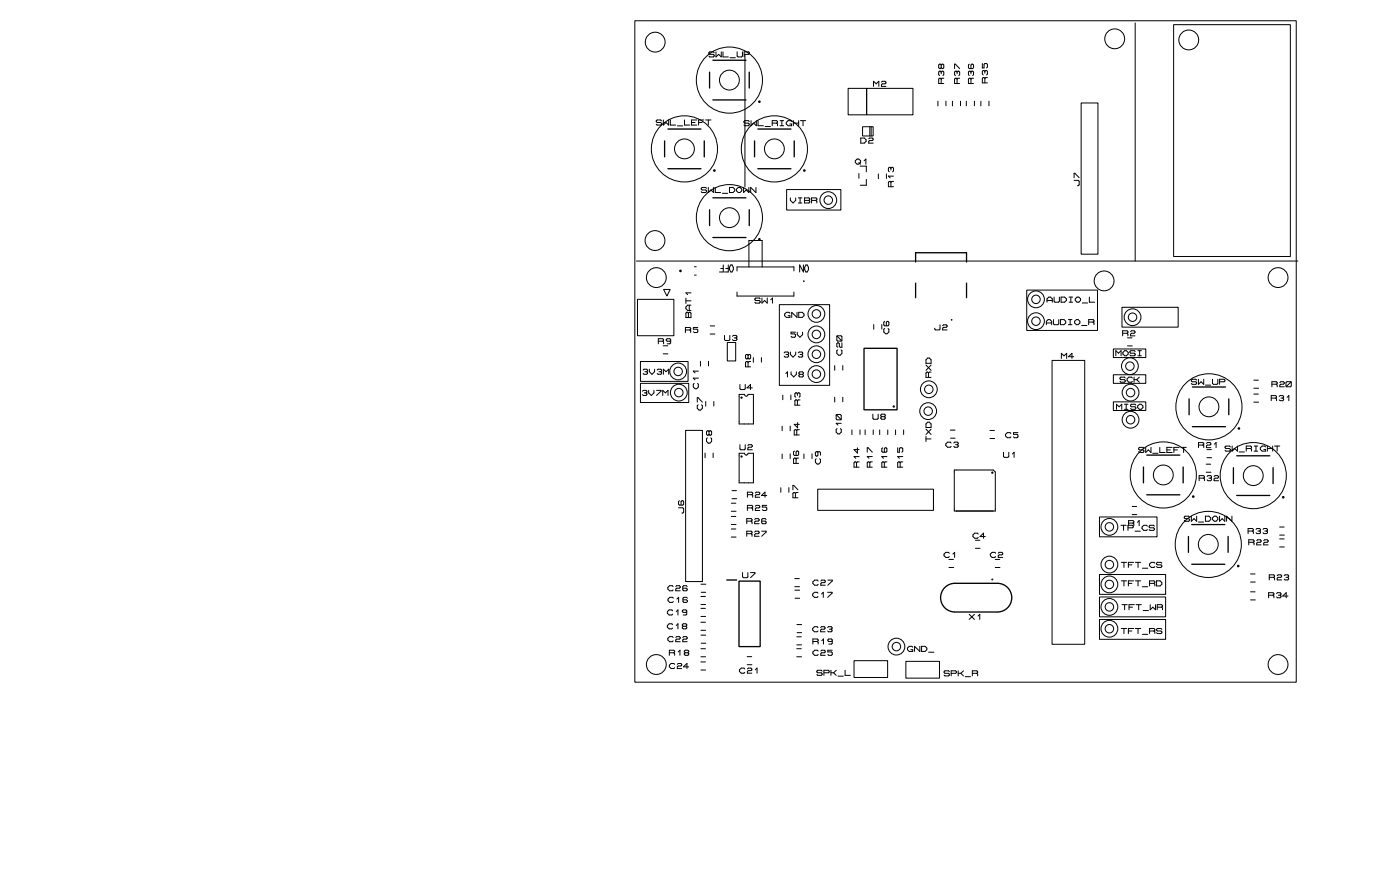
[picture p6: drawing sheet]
<svg xmlns="http://www.w3.org/2000/svg" width="212mm" height="133mm" viewBox="0 0 212 133" stroke-linecap="round" stroke-linejoin="round" font-family="sans-serif">
<g fill="none" stroke="#000" stroke-width=".15">
<path d="M96 3.1h100v100h-100zM100 18.3l-.1-.2h-.6l-.1 .3 .1 .1h.6l.1 .3-.1 .1h-.6l-.1-.1M100.3 18.1v.8l.4-.4 .4 .4v-.8M101.3 18.1v.8h.8M102.4 19h.8M103.5 18.1v.8h.8M104.5 18.5h.6M105.3 18.1h-.8v.8h.8M105.6 18.5h.5M106.4 18.1h-.8v.8M106.7 18.1h.8M107.1 18.1v.8"/>
<path d="M108 8l-.2-.2h-.5l-.1 .3 .1 .1h.5l.2 .3-.2 .1h-.5l-.1-.1M108.2 7.8v.8l.4-.4 .4 .4v-.8M109.3 7.8v.8h.8M110.4 8.7h.8M111.4 7.8v.7l.2 .1h.5l.1-.1v-.7M112.5 8.2h.7l.1-.2-.1-.2h-.7v.8M112.6 8.3v20M113.3 18.4l-.2-.2h-.5l-.1 .3 .1 .1h.5l.2 .3-.2 .1h-.5l-.1-.1M113.5 18.2v.8l.4-.4 .4 .4v-.8M114.6 18.2v.8h.8M115.7 19.1h.8M116.7 18.6h.7"/>
<path d="M117.4 18.6l.1-.1-.1-.3h-.7v.8M117.4 18.6l.1 .1v.3M117.9 19h.6M117.9 18.2h.6M118.2 18.2v.8M119.7 18.4l-.2-.2h-.4l-.2 .3v.2l.2 .3h.6v-.3h-.3M119.9 18.6h.8M119.9 18.2v.8M120.7 18.2v.8M121 18.2h.8M121.4 18.2v.8M128.2 13.4h2.8v4h-2.8z"/>
<path d="M130.4 19.2h1.6v1.4h-1.6zM131 13.4h7v4h-7zM131.5 19.2v1.4M131.7 19.2v1.4M132.1 13.1v-.8l.4 .4 .4-.4v.8M133.3 12.4l.1-.1h.4l.1 .2-.1 .2h-.4l-.1 .1v.3h.6M141.8 15.3v.7M142.3 12l-.1-.2-.3 .2v.6h.8M142.3 10.9l-.1-.1-.3 .1v.4l.1 .1M142.3 10.9l.1-.1 .3 .1v.4l-.1 .1M142.3 9.8l-.1-.1-.3 .1v.4l.1 .2 .3-.2M142.3 9.8l.1-.1 .3 .1v.4l-.1 .2-.3-.2"/>
<path d="M142.3 9.8v.4M142.3 10.9v.3M142.3 12v.6M142.7 11.8h-.3l-.1 .2M143 15.3v.7M144 15.3v.7M144.3 10.4v-.7h.1l.7 .7M144.7 10.9l-.1-.1-.3 .1v.4l.1 .1M144.7 12l-.1-.2-.3 .2v.6h.8M144.7 10.9l.1-.1 .3 .1v.4l-.1 .1M144.7 10.9v.3M144.7 12v.6"/>
<path d="M145.1 11.8h-.3l-.1 .2M145.2 15.3v.7M146.1 15.3v.7M146.5 9.7l-.1 .1v.4l.1 .2h.6l.1-.2v-.4l-.1-.1-.3 .1v.6M146.8 12l-.1-.2-.3 .2v.6h.8M146.8 10.9l-.1-.1-.3 .1v.4l.1 .1M146.8 10.9v.3M146.8 12v.6M146.8 10.9l.1-.1 .3 .1v.4l-.1 .1M147.2 11.8h-.3l-.1 .2M147.3 15.3v.7M148.3 15.3v.7"/>
<path d="M148.5 9.6v.7h.3v-.6l.1-.1h.3l.1 .1v.4l-.1 .2M148.9 11.9l-.1-.2-.3 .2v.6h.8M148.9 10.8l-.1-.1-.3 .1v.4l.1 .1M148.9 10.8v.3M148.9 11.9v.6M148.9 10.8l.1-.1 .3 .1v.4l-.1 .1M149.3 11.7h-.3l-.1 .2M149.5 15.3v.7M163.5 15.6h2.5v22.8h-2.5zM171.6 3.5v36M177.4 3.7h17.7v35.1h-17.7zM96.2 39.5h100"/>
<path d="M106.8 28.5l-.1-.2h-.6l-.1 .3 .1 .1h.6l.1 .3-.1 .1h-.6l-.1-.1M107.1 28.3v.8l.4-.4 .4 .4v-.8M108.1 28.3v.8h.8M109.2 29.2h.8M110.3 28.3h.5l.3 .3v.2l-.3 .3h-.5zM111.3 28.6l.3-.3h.3l.2 .3v.2l-.2 .3h-.3l-.3-.3zM112.4 28.3v.8l.4-.4 .4 .4v-.8M114.3 28.3v.8l-.8-.8v.8M118.9 28.7h8.2v3.1h-8.2zM119.5 29.9v.4l.4 .4 .4-.4v-.4M120.7 29.9h.5M120.7 30.7h.5"/>
<path d="M121 29.9v.8M121.6 29.9h.7l.1 .1-.1 .3 .1 .3-.1 .1h-.7zM121.6 30.3h.7M122.7 30.3h.7M123.4 30.3l.1-.1-.1-.3h-.7v.8M123.4 30.3l.1 .1v.3M129.3 24.3l.3-.3h.2l.3 .3v.3l-.3 .2h-.2l-.3-.2zM129.8 24.6l.3 .2M129.9 26.2v.7M130 25.1h1v.9M130.1 20.9h.6l.2 .2v.3l-.2 .2h-.6zM130.6 24.3l.3-.3v.8"/>
<path d="M131 27.1v.9h-.9M131.3 21l.2-.1h.4l.1 .2-.1 .1h-.4l-.2 .2v.2h.7M132.8 26.3v.7M134 26.3v.7M134.7 27.6l-.1-.2-.3 .2v.6h.8M134.7 25.4l-.1-.1-.3 .1v.4l.1 .2M134.7 25.4v.3M134.7 27.6v.6M134.7 25.4l.1-.1 .3 .1v.4l-.1 .2M135.1 27.4h-.3l-.1 .2M135.1 26.6h-.8l.3 .3M162.4 27.3h.6l.2 .1v.5l-.3 .2"/>
<path d="M162.4 26.9v-.7h.1l.7 .7M96.4 45.3h5.5v5.5h-5.5zM96.8 54.7h7.2v3h-7.2zM96.8 58h7.3v2.9h-7.3zM97.1 59.1l.2-.1h.4l.1 .1-.1 .3M97.2 55.9l.2-.1h.4l.1 .1-.1 .3M97.4 59.4h.3M97.5 56.2h.3M97.7 59.4l.1 .1-.1 .3h-.4l-.2-.1M97.8 56.2l.1 .1-.1 .3h-.4l-.2-.1M98.1 59v.4l.4 .4 .4-.4v-.4M98.2 55.8v.4l.4 .4 .4-.4v-.4"/>
<path d="M99.3 59h.6v.1l-.6 .7M99.4 55.9l.1-.1h.4l.1 .1-.1 .3M99.5 51.6h.7M99.6 56.2h.3M99.9 56.2l.1 .1-.1 .3h-.4l-.1-.1M100.2 51.6l.1-.1-.1-.3h-.7v.8M100.2 51.6l.1 .1v.3M100.2 59.8v-.8l.4 .4 .4-.4v.8M100.3 52.3h.6M100.3 53.5h.7M100.3 56.6v-.8l.4 .4 .4-.4v.8M100.3 43.8h1l-.5 1z"/>
<path d="M101.4 51.5l-.1 .1h-.4l-.2-.3 .2-.1h.4l.1 .1v.5l-.1 .2h-.4M103.6 49.9h.7M103.7 47.3l.1-.1 .3 .1 .2-.1 .2 .1v.7h-.8zM103.7 45.1v.8M103.7 45.5h.8M104.1 47.3v.7M104.2 46.1v.8M104.3 49.9l.1-.1-.1-.3h-.7v.8M104.3 49.9l.1 .1v.3M104.5 46.1h-.5l-.3 .3v.3l.3 .2h.5M104.5 44.3h-.8l.3 .2M104.9 58l-.1 .1v.4l.3 .3h.2l.3-.3v-.4l-.1-.1"/>
<path d="M105 41.6h.3M105 40.3h.3M105.5 49.5h-.7v.3h.6l.1 .1v.2l-.1 .2h-.4l-.2-.2M105.6 57.2h-.8l.3 .2M105.6 56.1h-.8l.3 .3M105.9 54.6v.7M107.1 54.6v.7M107.4 50.5h.7M107.4 49.3h.6M109 40.6h.3M109.3 40.1v1h-.5M109.5 50.7v.6l.2 .2h.5l.1-.2v-.6"/>
<path d="M109.7 40.6h.4M110 51.8h1.2v2.8h-1.2zM110.1 40.1v1h-.6M110.5 40.1h.2l.2 .3v.4l-.2 .3h-.2l-.2-.3v-.4zM110.7 50.8l.2-.1h.4l.1 .1-.1 .3M111 51.1h.3M111.3 51.1l.1 .1-.1 .3h-.4l-.2-.2M111.4 41v-.6h8.6v.6M111.4 44.2v.6h8.6v-.6M111.7 59.6h.9a.27 .27 0 0 0 .2 .3 .27 .27 0 0 0 .3-.3h.8v4.5h-2.2zM111.9 58.1v.7l.1 .1h.5l.2-.1v-.7M113.1 53.7l.1-.1 .3 .1v.4l-.1 .2-.3-.2"/>
<path d="M113.1 53.7l-.1-.1-.3 .1v.4l.1 .2 .3-.2M113.1 54.8l-.1-.1-.3 .1v.7h.8M113.1 53.7v.4M113.1 54.8v.7M113.2 40.4v-4h2v4M113.5 54.7h-.3l-.1 .1M113.7 58.6h-.8l.6-.5v.8M113.9 54.1v.7M114.9 45.2l-.1-.1h-.5l-.2 .1 .2 .2h.5l.1 .2-.1 .2h-.5l-.2-.1M115.1 54.1v.6M115.2 45.1v.7l.4-.4 .4 .4v-.7M116.5 45.3l.3-.2v.7"/>
<path d="M117.8 46.1h7.6v12.2h-7.6zM118.3 59.7v.7M118.6 53.3l.1-.1h.4l.1 .1-.1 .3M118.8 56.5l.3-.3v.8M118.8 53.6h.3M119.1 53.6l.1 .1-.1 .3h-.4l-.1-.1M119.4 47.3l-.1-.1h-.4l-.3 .3v.2l.3 .3h.5v-.3h-.2M119.5 53.2v.4l.4 .4 .4-.4v-.4M119.6 59.7v.7M119.6 56.2v.4l.4 .4 .4-.4v-.4M120.3 50.2h-.7v.3h.5l.2 .1v.3l-.2 .1h-.4l-.1-.1M120.5 47.2v.8l-.8-.8v.8"/>
<path d="M120.5 50.2v.4l.4 .4 .4-.4v-.4M120.6 59.5l-.2-.1-.2 .1v.4l.1 .2M120.6 59.5v.3M120.6 59.5l.1-.1 .2 .1v.4l-.1 .2M120.7 53.3l.1-.1h.4l.2 .1-.2 .3M120.8 47.2h.5l.3 .3v.2l-.3 .3h-.5zM120.9 56.6l-.1-.1 .1-.3h.4l.2 .1-.2 .3M120.9 56.6l-.1 .1 .1 .3h.4l.2-.1-.2-.3M120.9 56.6h.4M121 53.6h.2M121.2 53.6l.2 .1-.2 .3h-.4l-.1-.1M121.5 40.1v1l-.6-1v1"/>
<path d="M121.5 42.5h.1zM121.8 40.1h.2l.2 .3v.4l-.2 .3h-.2l-.1-.3v-.4zM126.2 55.3v.7M126.5 50.8l.8 .8M126.6 52.9l-.1 .1v.4l.3 .3h.2l.3-.3v-.4l-.1-.1M126.6 50.8h.6l.1 .1v.5l-.1 .2h-.6l-.1-.2v-.5zM127.3 51.8v.7h-.3l-.1-.1v-.4l-.1-.2-.3 .2v.4l.1 .1M127.4 55.3v.6M132.1 49.1v.7M133.3 49.1v.6M133.7 49.7l-.1 .1v.4l.3 .3h.2l.3-.3v-.4l-.1-.1M133.7 48.6l-.1 .1v.4l.1 .2h.6l.1-.2v-.4l-.1-.1-.3 .1v.6"/>
<path d="M140 55.2l.8 .8M140.3 54.1h.2l.3 .3v.5h-.8v-.5zM140.4 56.4l-.1-.1-.3 .1v.7h.8M140.4 56.4v.7M140.8 56.3h-.3l-.1 .1M140.8 55.2l-.8 .8M142.1 49.1v.6l-.1 .2h-.6l-.1-.3M142.5 49.2l.2-.1h.4l.1 .3-.1 .1h-.4l-.2 .1v.3h.7M143.8 48.3l.1 .1zM155.2 43.9h10.7v6.1h-10.7zM158.2 49.1v-.5l.3-.3h.2l.3 .3v.5M158.2 48.8h.8"/>
<path d="M158.3 45.7v-.5l.3-.3h.2l.3 .3v.5M158.3 45.4h.8M159.1 54.5h4.9v42.9h-4.9zM159.3 48.3v.7l.1 .1h.5l.2-.1v-.7M159.4 44.9v.7l.1 .1h.5l.2-.1v-.7M160.3 48.3h.6l.2 .3v.2l-.2 .3h-.6zM160.4 44.9h.6l.2 .3v.2l-.2 .3h-.6zM160.5 54.2v-.8l.4 .4 .4-.4v.8M161.5 48.3h.6M161.5 49.1h.6M161.6 44.9h.6M161.6 45.7h.6"/>
<path d="M161.8 48.3v.8M161.9 44.9v.8M162.3 53.9h-.8l.6-.5v.8M162.5 48.6l.2-.3h.3l.3 .3v.2l-.3 .3h-.3l-.2-.3zM162.6 45.2l.2-.3h.3l.3 .3v.2l-.3 .3h-.3l-.2-.3zM163.5 49.2h.8M163.6 45.8h.8M164.6 48.7h.7M164.7 44.9v.8h.8M165.3 48.7l.1-.1-.1-.3h-.7v.8M165.3 48.7l.1 .1v.3M168.3 56.7h4.9v1.3h-4.9z"/>
<path d="M168.3 52.8h4.9v1.3h-4.9zM168.7 53.8v-.8l.4 .4 .4-.4v.8M169.6 46.5h8.5v3h-8.5zM169.7 50.4h.7M169.8 53.3l.2-.3h.3l.3 .3v.2l-.3 .3h-.3l-.2-.3zM170.1 57.1l-.1-.1h-.5l-.2 .1 .2 .3h.5l.1 .1-.1 .3h-.5l-.2-.1M170.4 50.4l.1-.1-.1-.3h-.7v.8M170.4 50.4l.1 .1v.3M170.5 51.1h.6M170.5 52.3h.7M170.9 50.1l.2-.1h.4l.1 .3-.1 .1h-.4l-.2 .1v.3h.7M171.2 57.1l-.1-.1h-.4l-.3 .3v.2l.3 .3h.4l.1-.1"/>
<path d="M171.5 57.4h.4M171.5 57v.8M171.6 53.1l-.1-.1h-.5l-.2 .1 .2 .3h.5l.1 .1-.1 .3h-.5l-.2-.1M171.9 57.4l.4 .4M172 53h.6M172 53.8h.6M172.3 57l-.4 .4M172.3 53v.8M180.9 57.5l-.1-.2h-.6l-.1 .2 .1 .2h.6l.1 .1-.1 .3h-.6l-.1-.1M181.2 57.3v.8l.4-.4 .4 .4v-.8M182.2 58.2h.8M183.3 57.3v.7l.1 .1h.6l.1-.1v-.7"/>
<path d="M184.4 57.7h.7l.1-.2-.1-.2h-.7v.8M189.6 57.5h.6M189.6 58.7h.7M189.6 59.6h.6M192.3 58.1h.7M193 58.1l.1-.1-.1-.3h-.7v.8M193 58.1l.1 .1v.3M193.4 59.9l.1-.1h.4l.2 .1-.2 .3M193.5 57.8l.1-.1h.4l.2 .3-.2 .1h-.4l-.1 .1v.3h.7M194.6 57.7h.5l.1 .1v.5l-.1 .2h-.5l-.2-.2v-.5zM195.2 57.7l-.8 .8M102.6 76.8h.6l.2 .1v.5l-.3 .2"/>
<path d="M102.7 75.7l-.1 .1v.4l.1 .2h.5l.2-.2v-.4l-.2-.1-.2 .1v.6M103.7 65.1h2.5v22.8h-2.5zM105.4 60.8v-.7h.1l.7 .7M105.5 61.2l-.1 .1v.4l.3 .3h.2l.3-.3v-.4l-.1-.1M106.6 68.5v.7M106.7 60.7v.7M106.9 66.2l-.1 .1v.4l.3 .3h.2l.3-.3v-.4l-.1-.1M107.2 65.3l-.1-.2-.3 .2v.4l.1 .1 .3-.1M107.2 65.3v.4M107.2 65.3l.1-.2 .3 .2v.4l-.1 .1-.3-.1M107.8 68.5v.7M107.9 60.7v.7"/>
<path d="M110.6 76.1h.6M110.6 77.3h.7M110.6 78.1h.6M110.6 79.3h.7M110.6 80h.6M110.7 74.2h.6M110.7 75.4h.7M111.7 68.5h.9a.27 .27 0 0 0 .2 .3 .27 .27 0 0 0 .3-.3h.8v4.5h-2.2zM111.9 67.2v.7l.1 .1h.5l.2-.1v-.7M112.9 78.8h.7M113 74.8h.7M113 76.8h.7"/>
<path d="M113.1 67.4l.1-.2h.4l.1 .3-.1 .1h-.4l-.1 .1v.3h.6M113.6 78.8l.1-.1-.1-.3h-.7v.8M113.6 78.8l.1 .1v.3M113.7 74.8l.1-.1-.1-.3h-.7v.8M113.7 76.8l.1-.1-.1-.3h-.7v.8M113.7 74.8l.1 .1v.3M113.7 76.8l.1 .1v.3M114.1 78.5l.1-.1h.4l.2 .3-.2 .1h-.4l-.1 .1v.3h.7M114.2 76.5l.1-.1h.4l.2 .3-.2 .1h-.4l-.1 .1v.3h.7M114.2 74.5l.1-.1h.4l.2 .3-.2 .1h-.4l-.1 .1v.3h.7M115.8 78.5l-.1-.1h-.4l-.1 .1v.5l.1 .2h.4l.1-.2-.1-.2h-.5M115.9 74.9h-.8l.6-.5v.8"/>
<path d="M115.9 76.4h-.6v.3h.5l.1 .1v.2l-.1 .2h-.4l-.1-.2M118 73.7v.7M118.2 64.4v.7M118.2 68.6v.7M119.3 73.7v.7M119.5 64.4v.7M119.5 68.6v.7M119.9 74.1v-.7h.1l.6 .7M120.1 68.2l-.1 .1v.4l.1 .2h.5l.1-.2v-.4l-.1-.1-.2 .1v.6M120.3 74.6v.7M120.3 74.6l-.2-.1-.2 .1v.7h.7M120.4 69.4l-.2-.1-.2 .1v.7h.7"/>
<path d="M120.4 69.4v.7M120.5 65.1l-.2-.1-.2 .1v.7h.7M120.5 65.1v.7M120.6 60.6l-.2-.1-.2 .1v.7h.7M120.6 60.6v.7M120.6 63.9v.8l-.5-.5h.7M120.6 74.5h-.2l-.1 .1M120.7 69.3h-.2l-.1 .1M120.8 65h-.2l-.1 .1M120.9 60.5h-.2l-.1 .1M121.5 68.6v.7M122.8 68.6v.7"/>
<path d="M123.4 69.4l-.1 .1v.4l.2 .3h.3l.2-.3v-.4l-.1-.1M123.5 68.3l.2 .1v.4l-.3 .2-.1-.2v-.4l.1-.1h.5l.1 .1v.4M123.6 74h17.5v3.2h-17.5zM126.2 60.1v.7M126.4 62.7l.8 .8M126.5 64.8l-.1 .1v.4l.3 .3h.2l.3-.3v-.4l-.1-.1M126.5 62.7h.6l.1 .1v.5l-.1 .2h-.6l-.1-.2v-.5zM127.2 64h-.8l.3 .3M127.4 60.1v.6M128.8 65v.7M129.5 70l-.1-.2-.3 .2v.6h.8M129.5 70v.6"/>
<path d="M129.6 67.7v.8l-.5-.5h.8M129.9 69.8h-.3l-.1 .2M129.9 69h-.8l.3 .3M130 65v.7M130.8 65v.7M131.1 68.4v-.7h.1l.7 .7M131.5 70l-.1-.2-.3 .2v.6h.8M131.5 70v.6M131.9 69.8h-.3l-.1 .2M131.9 69h-.8l.3 .3M132 62.6v.7l.1 .1h.5l.2-.1v-.7M132 65v.7"/>
<path d="M133 65v.7M133.3 63l-.1 .1 .1 .3h.4l.1-.1-.1-.3M133.3 63l-.1-.1 .1-.3h.4l.1 .1-.1 .3M133.3 63h.4M133.4 67.7l-.1 .1v.4l.1 .2h.6l.1-.2v-.4l-.1-.1-.3 .1v.6M133.7 70l-.1-.2-.3 .2v.6h.8M133.7 70v.6M134.1 69.8h-.3l-.1 .2M134.1 69h-.8l.3 .3M134.2 65v.7M135.4 65v.7M135.7 67.7v.7h.3v-.6l.1-.1h.3l.1 .1v.4l-.1 .2"/>
<path d="M136.1 70l-.1-.2-.3 .2v.6h.8M136.1 70v.6M136.5 69.8h-.3l-.1 .2M136.5 69h-.8l.3 .3M136.6 65v.7M140 66v.8M140 66.4h.8M140 64.9l.8 .8M140.3 63.8h.2l.3 .3v.5h-.8v-.5zM140.8 64.9l-.8 .8M143.7 65h.7M143.7 66.2h.7"/>
<path d="M143.8 67l-.1-.2h-.4l-.3 .3v.3l.3 .2h.4l.1-.1M144.2 67l.1-.2h.4l.2 .2-.2 .2M144.3 71.1h5.9l.3 .3v5.9h-6.2zM144.5 67.2h.2M144.7 67.2l.2 .2-.2 .2h-.4l-.1-.1M149.7 65.1h.6M149.7 66.3h.7M151.7 68.4v.6l.1 .1h.6l.1-.1v-.6M152.8 65.5l-.1-.1h-.4l-.3 .3v.2l.3 .3h.4l.1-.2M153.1 68.6l.2-.2v.7M153.9 65.4h-.7v.3h.6l.1 .1v.2l-.1 .2h-.4l-.2-.2M166.2 78.2h8.7v3h-8.7z"/>
<path d="M168.3 60.8h4.9v1.3h-4.9zM168.8 61.9v-.8l.4 .4 .4-.4v.8M169.5 79.4h.8M169.9 79.4v.8M170 61.1h.5M170 61.9h.5M170.3 61.1v.8M170.5 79.8h.7l.1-.3-.1-.1h-.7v.8M170.6 79.1h.7M171.2 76.6h.6M171.2 77.8h.7M171.3 79.1l.1-.1-.1-.3h-.7v.8"/>
<path d="M171.3 79.1l.1 .1v.3M171.7 61.2l-.1-.1h-.5l-.2 .1 .2 .3h.5l.1 .1-.1 .3h-.5l-.2-.1M172 79l.2-.3v.8M172 61.4l.3-.3h.2l.3 .3v.2l-.3 .3h-.2l-.3-.3zM172.9 67.8l-.1-.2h-.5l-.2 .3 .2 .1h.5l.1 .3-.1 .1h-.5l-.2-.1M173.2 67.6v.8l.4-.4 .4 .4v-.8M173.5 79.5l-.2-.1h-.4l-.2 .3v.2l.2 .3h.4l.2-.1M174.3 68.5h.8M174.5 79.5l-.1-.1h-.5l-.2 .3 .2 .1h.5l.1 .3-.1 .1h-.5l-.2-.1M175.3 67.6v.8h.8M176.4 68h.5M177.2 67.6h-.8v.8h.8"/>
<path d="M177.5 68h.5M178.3 67.6h-.8v.8M178.5 67.6h.8M178.9 67.6v.8M179.8 78.2l-.1-.2h-.5l-.2 .3 .2 .1h.5l.1 .3-.1 .1h-.5l-.2-.1M180.1 78v.8l.4-.4 .4 .4v-.8M181.2 78.9h.8M181.2 67.3h.7M181.3 72.3h.7M181.9 67.3l.1-.1-.1-.3h-.7v.8M181.9 67.3l.1 .1v.3M182 72.3l.1-.1-.1-.3h-.7v.8"/>
<path d="M182 72.3l.1 .1v.3M182.2 78h.6l.2 .3v.2l-.2 .3h-.6zM182.4 70.2h.6M182.4 71.4h.7M182.4 67l.1-.1h.4l.2 .3-.2 .1h-.4l-.1 .1v.3h.7M182.5 68h.6M182.5 69.2h.7M182.5 72l.1-.1h.4l.2 .1-.2 .3M182.8 72.3h.2M183 72.3l.2 .1-.2 .3h-.4l-.1-.2M183.3 78.3l.3-.3h.2l.3 .3v.2l-.3 .3h-.2l-.3-.3zM183.6 72l.1-.1h.4l.1 .3-.1 .1h-.4l-.1 .1v.3h.6"/>
<path d="M183.6 67.2l.3-.3v.8M184.4 78v.8l.4-.4 .4 .4v-.8M186 67.6l-.1-.2h-.6l-.1 .3 .1 .1h.6l.1 .3-.1 .1h-.6l-.1-.1M186.2 78v.8l-.8-.8v.8M186.3 67.4v.8l.4-.4 .4 .4v-.8M187.3 68.3h.8M188.4 67.8h.7M189.1 67.8l.1-.1-.1-.3h-.7v.8M189.1 67.8l.1 .1v.3M189.6 60.8h.7M189.6 68.2h.6M189.6 67.4h.6"/>
<path d="M189.9 67.4v.8M191.3 67.6l-.1-.2h-.4l-.3 .3v.2l.3 .3h.5v-.3h-.2M191.6 67.8h.8M191.6 67.4v.8M192.2 60.2h.7M192.4 67.4v.8M192.7 67.4h.8M192.9 60.2l.1-.1-.1-.3h-.7v.8M192.9 60.2l.1 .1v.3M193.1 67.4v.8M193.5 79.7h.6M193.7 60.2h.2"/>
<path d="M193.9 60.2l.2 .1-.2 .3h-.4l-.1-.2M194.6 60.1l.3-.3v.8M101.2 98.7h.7M101.7 92.3l-.1-.1h-.4l-.3 .3v.2l.3 .3h.4l.1-.2M101.7 94.4l-.1-.1h-.4l-.3 .3v.2l.3 .3h.4l.1-.2M101.8 88.7l-.2-.2h-.4l-.2 .3v.3l.2 .2h.4l.2-.1M101.8 96.4l-.2-.2h-.4l-.2 .3v.3l.2 .2h.4l.2-.1M101.8 90.4l-.1-.1h-.4l-.3 .3v.2l.3 .3h.4l.1-.2M101.9 98.7l.1-.1-.1-.3h-.7v.8M101.9 98.7l.1 .1v.3M102.2 88.7l.1-.2h.4l.1 .3-.1 .1h-.4l-.1 .2v.2h.6M102.2 96.4l.1-.2h.4l.1 .3-.1 .1h-.4l-.1 .2v.2h.6"/>
<path d="M102.2 92.5l.3-.3v.8M102.2 94.6l.3-.3v.8M102.3 90.6l.3-.3v.8M102.5 98.6l.3-.3v.8M103.2 96.4l.2-.2h.4l.1 .3-.1 .1h-.4l-.2 .2v.2h.7M103.3 94.7l-.1-.1 .1-.3h.4l.1 .1-.1 .3M103.3 94.7l-.1 .1 .1 .3h.4l.1-.2-.1-.2M103.3 94.7h.4M103.6 98.7l-.1-.1 .1-.3h.4l.1 .1-.1 .3M103.6 98.7h.4M103.6 98.7l-.1 .1 .1 .3h.4l.1-.2-.1-.2M103.8 92.5l-.1 .1h-.4l-.1-.3 .1-.1h.4l.1 .1v.5l-.1 .2h-.4"/>
<path d="M103.9 88.7l-.1-.2h-.4l-.2 .2v.5l.2 .1h.4l.1-.1-.1-.3h-.6M103.9 90.4l-.1-.1h-.4l-.1 .1v.5l.1 .2h.4l.1-.2-.1-.2h-.5M106 90.2h.6M106 91.4h.7M106 92h.6M106 93.2h.7M106 94.1h.6M106 95.3h.7M106 98.1h.6M106 99.3h.7M106 88.3h.7M106 96h.7"/>
<path d="M106 89.5h.7M106 97.2h.7M110.6 81.2h.7M112.3 86.6v.6l.1 .1h.5l.2-.1v-.6M112.9 80.7h.7M113 99.3h.6M113.5 86.6h.6v.1l-.6 .6M113.6 80.7l.1-.1-.1-.3h-.7v.8M113.6 80.7l.1 .1v.3M114.1 80.4l.1-.1h.4l.2 .3-.2 .1h-.4l-.1 .1v.3h.7M115.2 80.3h.6v.1l-.6 .7M120.2 88.7h.7"/>
<path d="M120.2 87.5h.6M120.2 89.2h.7M120.2 90.4h.7M120.5 98.1h.6M120.5 99.3h.7M120.5 96.3h.6M120.5 97.5h.7M120.5 94.4h.7M120.5 95.6h.7M122.9 97h.7M123.6 97l.1-.1-.1-.3h-.7v.8M123.6 97l.1 .1v.3"/>
<path d="M123.7 89.7l-.2-.2h-.4l-.2 .3v.3l.2 .2h.4l.2-.1M123.7 94.9l-.2-.2h-.4l-.2 .3v.3l.2 .2h.4l.2-.1M123.7 98.4l-.1-.1h-.4l-.3 .3v.2l.3 .3h.4l.1-.2M123.7 87.8l-.1-.1h-.4l-.3 .3v.2l.3 .3h.4l.1-.2M124.1 94.9l.1-.2h.4l.1 .3-.1 .1h-.4l-.1 .2v.2h.6M124.1 87.8l.1-.1h.4l.2 .3-.2 .1h-.4l-.1 .1v.3h.7M124.1 98.4l.1-.1h.4l.2 .3-.2 .1h-.4l-.1 .1v.3h.7M124.2 89.8l.3-.3v.8M124.2 96.9l.3-.3v.8M125.1 89.5h.7v.2l-.7 .6M125.1 94.9l.2-.2h.4l.1 .2-.1 .2M125.2 87.7h.6v.1l-.6 .7"/>
<path d="M125.4 95.1h.3M125.7 95.1l.1 .2-.1 .2h-.4l-.2-.1M125.8 98.3h-.6v.3h.5l.1 .1v.2l-.1 .2h-.4l-.1-.2M125.8 96.9l-.1 .1h-.4l-.1-.3 .1-.1h.4l.1 .1v.5l-.1 .2h-.4M129.1 99.9h5.1v2.5h-5.1zM137 100h5v2.5h-5zM138 97.8l-.1-.1h-.4l-.3 .3v.2l.3 .3h.5v-.3h-.3M139.1 97.7v.8l-.8-.8v.8M139.3 97.7h.6l.2 .3v.2l-.2 .3h-.6zM140.4 98.6h.8M143.5 84.6h.6M143.5 85.8h.7"/>
<path d="M143.5 83.6l-.1-.1h-.4l-.3 .3v.2l.3 .3h.4l.1-.2M144.1 83.8l.2-.3v.8M146.5 92.9l.8 .7M147.3 92.9l-.8 .7M147.5 81.7h.6M147.5 82.9h.7M147.9 93.1l.2-.2v.7M147.9 80.7l-.1-.1h-.4l-.3 .3v.2l.3 .3h.4l.1-.2M149 81.1h-.8l.5-.5v.8M150.5 84.6h.6M150.5 85.8h.7M150.5 83.6l-.1-.1h-.4l-.3 .3v.2l.3 .3h.4l.1-.2"/>
<path d="M150.9 83.6l.2-.1h.4l.1 .3-.1 .1h-.4l-.2 .1v.3h.7M166.2 93.7h10v3h-10zM166.2 90.3h10v3h-10zM166.2 86.9h10v3h-10zM169.5 85h.8M169.5 87.8h.8M169.5 95h.8M169.6 91.4h.8M169.9 85v.8M169.9 87.8v.8M169.9 95v.8M170 91.4v.8"/>
<path d="M170.6 85.4h.5M170.6 88.2h.5M170.6 95.4h.5M170.7 91.8h.5M171.4 85h-.8v.8M171.4 87.8h-.8v.8M171.4 95h-.8v.8M171.5 91.4h-.8v.8M171.6 80.3h.8M171.7 85h.8M171.7 87.8h.8M171.7 95h.8"/>
<path d="M171.8 91.4h.8M172.1 85v.8M172.1 87.8v.8M172.1 95v.8M172.2 91.4v.8M172.7 85.9h.8M172.7 88.7h.8M172.7 95.9h.8M172.8 92.3h.8M173.8 88.2h.7M173.8 95.4h.7M173.9 91.4v.8l.4-.4 .4 .4v-.8"/>
<path d="M174.5 88.2l.1-.1-.1-.3h-.7v.8M174.5 95.4l.1-.1-.1-.3h-.7v.8M174.5 88.2l.1 .1v.3M174.5 95.4l.1 .1v.3M174.6 85.1l-.1-.1h-.4l-.3 .3v.2l.3 .3h.4l.1-.1M174.9 87.8h.5l.3 .3v.2l-.3 .3h-.5zM175 91.8h.6M175.6 91.8l.2-.1-.2-.3h-.6v.8M175.6 91.8l.2 .1v.3M175.7 85.1l-.2-.1h-.5l-.1 .3 .1 .1h.5l.2 .3-.2 .1h-.5l-.1-.1M175.7 95.1l-.2-.1h-.5l-.1 .3 .1 .1h.5l.2 .3-.2 .1h-.5l-.1-.1M188.7 80.3h.7"/>
<path d="M188.8 82h.7M189.1 86.8h.6M189.1 88h.7M189.1 89.5h.6M189.1 90.7h.7M189.4 80.3l.1-.1-.1-.3h-.7v.8M189.4 80.3l.1 .1v.3M189.5 82l.1-.1-.1-.3h-.7v.8M189.5 82l.1 .1v.3M189.9 80l.1-.1h.4l.2 .1-.2 .3M190 81.7l.1-.1h.4l.2 .3-.2 .1h-.4l-.1 .1v.3h.7M190.2 80.3h.2"/>
<path d="M190.4 80.3l.2 .1-.2 .3h-.4l-.1-.2M191 80l.1-.1h.4l.1 .1-.1 .3M191.1 81.7l.1-.1h.4l.1 .3-.1 .1h-.4l-.1 .1v.3h.6M191.2 80.3h.3M191.5 80.3l.1 .1-.1 .3h-.4l-.1-.2M191.8 90h.7M191.9 87.3h.7M192.5 90l.1-.1-.1-.3h-.7v.8M192.5 90l.1 .1v.3M192.6 87.3l.1-.1-.1-.3h-.7v.8M192.6 87.3l.1 .1v.3M193 89.7l.1-.1h.4l.2 .1-.2 .3"/>
<path d="M193.1 87l.1-.1h.4l.2 .3-.2 .1h-.4l-.1 .1v.3h.7M193.3 90h.2M193.5 80.9h.7M193.5 81.5h.6M193.5 82.7h.7M193.5 90l.2 .1-.2 .3h-.4l-.1-.2M194.2 87l.1-.1h.4l.1 .1-.1 .3M194.4 87.3h.3M194.7 87.3l.1 .1-.1 .3h-.4l-.1-.2M194.7 90.1h-.8l.6-.5v.8M102 100.4l-.1-.1h-.4l-.3 .3v.2l.3 .3h.4l.1-.2M102.4 100.4l.1-.1h.4l.2 .3-.2 .1h-.4l-.1 .1v.3h.7"/>
<path d="M104.1 100.8h-.8l.6-.5v.8M106 100.1h.6M106 101.3h.7M112.6 101.1l-.1-.1h-.4l-.3 .3v.2l.3 .3h.4l.1-.2M113 100.5h.7M113 101.1l.1-.1h.4l.2 .3-.2 .1h-.4l-.1 .1v.3h.7M114.2 101.3l.3-.3v.8M124.3 101.5l-.1-.2h-.6l-.1 .2 .1 .2h.6l.1 .1-.1 .3h-.6l-.1-.1M124.6 101.7h.6l.2-.2-.2-.2h-.6v.8M125.6 101.7h.4M125.6 101.3v.8M126 101.7l.4 .4"/>
<path d="M126.4 101.3l-.4 .4M126.7 102.2h.8M127.8 101.3v.8h.8M143.5 101.5l-.1-.1h-.5l-.2 .3 .2 .1h.5l.1 .3-.1 .1h-.5l-.2-.1M143.8 101.8h.7l.1-.3-.1-.1h-.7v.8M144.9 101.4v.8M144.9 101.8h.4M145.3 101.8l.4 .4M145.7 101.4l-.4 .4M145.9 102.3h.8M147 101.8h.7M147.7 101.8l.1-.1-.1-.3h-.7v.8"/>
<path d="M147.7 101.8l.1 .1v.3"/>
<circle cx="99.1" cy="6.4" r="1.5"/>
<circle cx="110.3" cy="12.1" r="5"/>
<circle cx="110.3" cy="12.1" r="1.5"/>
<circle cx="168.5" cy="5.9" r="1.5"/>
<circle cx="179.7" cy="6" r="1.5"/>
<circle cx="99" cy="36.4" r="1.5"/>
<circle cx="103.5" cy="22.5" r="5"/>
<circle cx="103.5" cy="22.5" r="1.5"/>
<circle cx="110.3" cy="32.9" r="5"/>
<circle cx="110.3" cy="32.9" r="1.5"/>
<circle cx="117.1" cy="22.5" r="5"/>
<circle cx="117.1" cy="22.5" r="1.5"/>
<circle cx="125.2" cy="30.3" r="1.27"/>
<circle cx="125.2" cy="30.3" r=".64"/>
<circle cx="99.2" cy="42" r="1.5"/>
<circle cx="102.5" cy="56.2" r="1.27"/>
<circle cx="102.5" cy="56.2" r=".64"/>
<circle cx="102.6" cy="59.4" r="1.27"/>
<circle cx="102.6" cy="59.4" r=".64"/>
<circle cx="123.4" cy="47.5" r="1.27"/>
<circle cx="123.4" cy="53.6" r="1.27"/>
<circle cx="123.4" cy="50.6" r="1.27"/>
<circle cx="123.4" cy="56.6" r="1.27"/>
<circle cx="123.4" cy="50.6" r=".64"/>
<circle cx="123.4" cy="56.6" r=".64"/>
<circle cx="123.4" cy="47.5" r=".64"/>
<circle cx="123.4" cy="53.6" r=".64"/>
<circle cx="140.4" cy="58.9" r="1.27"/>
<circle cx="140.4" cy="58.9" r=".64"/>
<circle cx="156.6" cy="45.3" r="1.27"/>
<circle cx="156.6" cy="48.6" r="1.27"/>
<circle cx="156.6" cy="45.3" r=".64"/>
<circle cx="156.6" cy="48.6" r=".64"/>
<circle cx="166.9" cy="42.5" r="1.5"/>
<circle cx="170.8" cy="55.4" r="1.27"/>
<circle cx="170.8" cy="55.4" r=".64"/>
<circle cx="170.9" cy="59.4" r="1.27"/>
<circle cx="170.9" cy="59.4" r=".64"/>
<circle cx="171.2" cy="48" r="1.27"/>
<circle cx="171.2" cy="48" r=".64"/>
<circle cx="193.2" cy="42" r="1.5"/>
<circle cx="112.1" cy="60.1" r=".1"/>
<circle cx="112.1" cy="69" r=".1"/>
<circle cx="135.1" cy="61.5" r=".1"/>
<circle cx="140.3" cy="62.2" r="1.27"/>
<circle cx="140.3" cy="62.2" r=".64"/>
<circle cx="150" cy="71.5" r=".1"/>
<circle cx="167.7" cy="79.7" r="1.27"/>
<circle cx="167.7" cy="79.7" r=".64"/>
<circle cx="170.9" cy="63.5" r="1.27"/>
<circle cx="170.9" cy="63.5" r=".64"/>
<circle cx="175.9" cy="71.8" r="5"/>
<circle cx="175.9" cy="71.8" r="1.5"/>
<circle cx="182.8" cy="61.5" r="5"/>
<circle cx="182.8" cy="61.5" r="1.5"/>
<circle cx="189.5" cy="71.9" r="5"/>
<circle cx="189.5" cy="71.9" r="1.5"/>
<circle cx="135.5" cy="97.8" r="1.27"/>
<circle cx="135.5" cy="97.8" r=".64"/>
<circle cx="167.7" cy="85.4" r="1.27"/>
<circle cx="167.7" cy="88.4" r="1.27"/>
<circle cx="167.7" cy="91.8" r="1.27"/>
<circle cx="167.7" cy="95.1" r="1.27"/>
<circle cx="167.7" cy="91.8" r=".64"/>
<circle cx="167.7" cy="85.4" r=".64"/>
<circle cx="167.7" cy="88.4" r=".64"/>
<circle cx="167.7" cy="95.1" r=".64"/>
<circle cx="182.7" cy="82.3" r="5"/>
<circle cx="182.7" cy="82.3" r="1.5"/>
<circle cx="99.2" cy="100.5" r="1.5"/>
<circle cx="193.2" cy="100.5" r="1.5"/>
</g>
<g fill="none" stroke="#000" stroke-width=".2">
<path d="M101 19.5h5M107.3 10.9v2.4M107.8 9.1h5M107.8 15.1h5M113.3 10.9v2.4M114.6 19.5h5M100.5 21.3v2.4M101 25.5h5M106.5 21.3v2.4M107.3 31.7v2.4M107.8 29.9h5M107.8 35.9h5"/>
<path d="M113.3 31.7v2.4M114.1 21.3v2.4M114.6 25.5h5M120.1 21.3v2.4M138.4 39.6v-1.4h7.7v1.4M130.6 52.7h5v9.3h-5zM138.4 42.8v2.2M146.1 42.8v2.2M180.3 58.5h5M172.9 70.6v2.4M173.4 68.8h5M173.4 74.8h5"/>
<path d="M178.9 70.6v2.4M179.8 60.3v2.4M180.2 79.3h5M180.3 64.5h5M185.8 60.3v2.4M186.5 70.7v2.4M187 68.9h5M187 74.9h5M192.5 70.7v2.4M109.9 87.7h1.5M111.7 87.9h3.2v9.9h-3.2zM142.8 88.8l1-.5 .6-.1h6.4a2.17 2.17 0 0 1 2.2 2.2 2.17 2.17 0 0 1-2.2 2.1h-6.4a2.17 2.17 0 0 1-2-1.3 2.17 2.17 0 0 1 .4-2.4z"/>
<path d="M179.7 81.1v2.4M180.2 85.3h5M185.7 81.1v2.4"/>
<circle cx="114.8" cy="15.4" r=".1"/>
<circle cx="108" cy="25.8" r=".1"/>
<circle cx="114.8" cy="36.2" r=".1"/>
<circle cx="121.6" cy="25.8" r=".1"/>
<circle cx="102.9" cy="41" r=".1"/>
<circle cx="180.4" cy="75.1" r=".1"/>
<circle cx="187.3" cy="64.8" r=".1"/>
<circle cx="194" cy="75.2" r=".1"/>
<circle cx="150" cy="87.6" r=".05"/>
<circle cx="187.2" cy="85.6" r=".1"/>
</g>
</svg>
